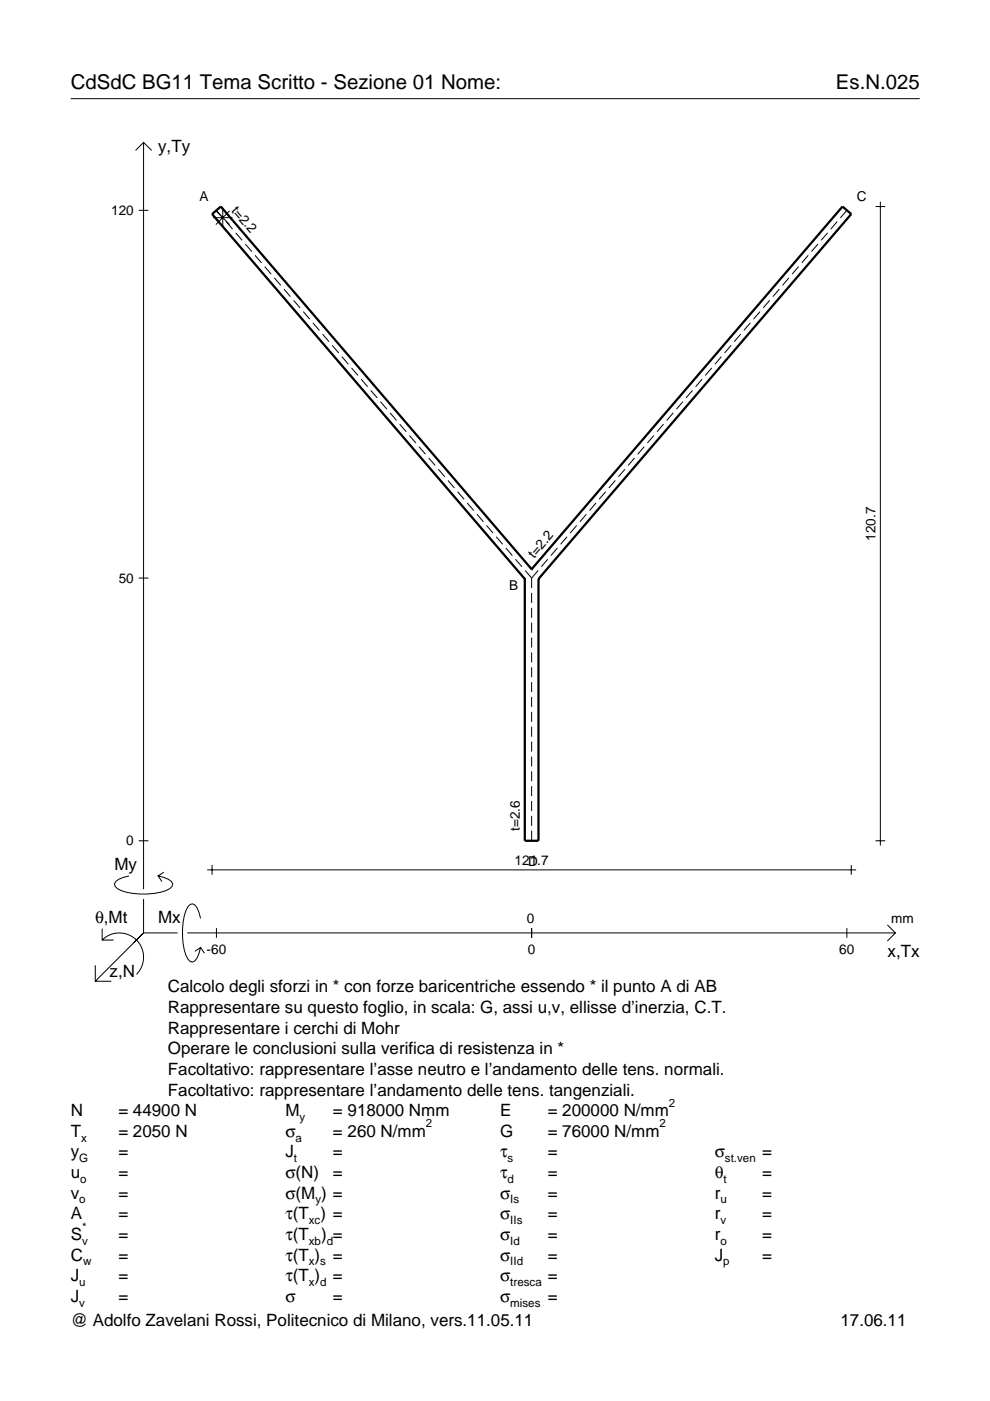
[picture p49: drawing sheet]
<svg xmlns="http://www.w3.org/2000/svg" width="210mm" height="297mm" viewBox="0 0 210 297" stroke-linecap="round" stroke-linejoin="round" font-family="sans-serif">
<defs><g id="words">
<g font-size="4.3">
<text x="15" y="18.9">CdSdC BG11 Tema Scritto - Sezione 01 Nome:</text>
<text x="177.2" y="18.9">Es.N.025</text>
</g>
<g font-size="3.6">
<text x="33.5" y="32.3">y,Ty</text>
<text x="24.3" y="184.4">My</text>
<text x="20.1" y="195.7">θ,Mt</text>
<text x="33.5" y="195.7">Mx</text>
<text x="188.2" y="203">x,Tx</text>
<text x="23.2" y="207.1">z,N</text>
<text x="35.6" y="210.4">Calcolo degli sforzi in * con forze baricentriche essendo * il punto A di AB</text>
<text x="35.6" y="214.8">Rappresentare su questo foglio, in scala: G, assi u,v, ellisse d’inerzia, C.T.</text>
<text x="35.6" y="219.2">Rappresentare i cerchi di Mohr</text>
<text x="35.6" y="223.5">Operare le conclusioni sulla verifica di resistenza in *</text>
<text x="35.6" y="227.9">Facoltativo: rappresentare l’asse neutro e l’andamento delle tens. normali.</text>
<text x="35.6" y="232.3">Facoltativo: rappresentare l’andamento delle tens. tangenziali.</text>
<text x="15" y="236.7">N</text>
<text x="25.1" y="236.7">= 44900 N</text>
<text x="60.5" y="236.7">M</text>
<text x="70.6" y="236.7">= 918000 Nmm</text>
<text x="106" y="236.7">E</text>
<text x="116.1" y="236.7">= 200000 N/mm</text>
<text x="15" y="241">T</text>
<text x="15" y="245.4">y</text>
<text x="25.1" y="241">= 2050 N</text>
<text x="25.1" y="245.4">=</text>
<text x="60.5" y="245.4">J</text>
<text x="60.5" y="241">σ</text>
<text x="70.6" y="245.4">=</text>
<text x="70.6" y="241">= 260 N/mm</text>
<text x="106" y="245.4">τ</text>
<text x="106" y="241">G</text>
<text x="116.1" y="245.4">=</text>
<text x="116.1" y="241">= 76000 N/mm</text>
<text x="151.5" y="245.4">σ</text>
<text x="161.6" y="245.4">=</text>
<text x="15" y="249.8">u</text>
<text x="25.1" y="249.8">=</text>
<text x="60.5" y="249.8">σ(N)</text>
<text x="70.6" y="249.8">=</text>
<text x="106" y="249.8">τ</text>
<text x="116.1" y="249.8">=</text>
<text x="151.5" y="249.8">θ</text>
<text x="161.6" y="249.8">=</text>
<text x="15" y="254.2">v</text>
<text x="25.1" y="254.2">=</text>
<text x="60.5" y="254.2">σ(M ) =</text>
<text x="106" y="254.2">σ</text>
<text x="116.1" y="254.2">=</text>
<text x="151.5" y="254.2">r</text>
<text x="161.6" y="254.2">=</text>
<text x="15" y="258.5">A</text>
<text x="15" y="262.9">S</text>
<text x="25.1" y="262.9">=</text>
<text x="25.1" y="258.5">=</text>
<text x="60.5" y="262.9">τ(T</text>
<text x="60.5" y="258.5">τ(T ) =</text>
<text x="68.1" y="262.9">) =</text>
<text x="106" y="258.5">σ</text>
<text x="106" y="262.9">σ</text>
<text x="116.1" y="258.5">=</text>
<text x="116.1" y="262.9">=</text>
<text x="151.5" y="262.9">r</text>
<text x="151.5" y="258.5">r</text>
<text x="161.6" y="262.9">=</text>
<text x="161.6" y="258.5">=</text>
<text x="15" y="267.3">C</text>
<text x="25.1" y="267.3">=</text>
<text x="60.5" y="267.3">τ(T )</text>
<text x="70.6" y="267.3">=</text>
<text x="106" y="267.3">σ</text>
<text x="116.1" y="267.3">=</text>
<text x="151.5" y="267.3">J</text>
<text x="161.6" y="267.3">=</text>
<text x="15" y="271.7">J</text>
<text x="25.1" y="271.7">=</text>
<text x="60.5" y="271.7">τ(T )</text>
<text x="70.6" y="271.7">=</text>
<text x="106" y="271.7">σ</text>
<text x="116.1" y="271.7">=</text>
<text x="15" y="281.2">@ Adolfo Zavelani Rossi, Politecnico di Milano, vers.11.05.11</text>
<text x="15" y="276">J</text>
<text x="25.1" y="276">=</text>
<text x="60.5" y="276">σ</text>
<text x="70.6" y="276">=</text>
<text x="106" y="276">σ</text>
<text x="116.1" y="276">=</text>
<text x="178.2" y="281.2">17.06.11</text>
</g>
<g font-size="2.9">
<text x="23.6" y="45.6">120</text>
<text x="42.3" y="42.6">A</text>
<text x="48.9" y="44.7" transform="rotate(49 48.9 44.7)">t=2.2</text>
<text x="181.7" y="42.6">C</text>
<text x="113.3" y="118.4" transform="rotate(-49 113.3 118.4)">t=2.2</text>
<text x="185.6" y="114.6" transform="rotate(-90 185.6 114.6)">120.7</text>
<text x="25.2" y="123.6">50</text>
<text x="107.9" y="125.1">B</text>
<text x="26.8" y="179.3">0</text>
<text x="110.2" y="176.2" transform="rotate(-90 110.2 176.2)">t=2.6</text>
<text x="109.1" y="183.4">121.7</text>
<text x="112" y="183.5">D</text>
<text x="111.7" y="195.7">0</text>
<text x="189" y="195.7">mm</text>
<text x="43.8" y="202.2">-60</text>
<text x="111.9" y="202.2">0</text>
<text x="178" y="202.2">60</text>
</g>
<g font-size="2.4">
<text x="63.5" y="237.7">y</text>
<text x="90.3" y="239">2</text>
<text x="139.8" y="239">2</text>
<text x="141.8" y="234.7">2</text>
<text x="17.2" y="242">x</text>
<text x="62.7" y="242">a</text>
<text x="16.8" y="246.4">G</text>
<text x="17" y="250.8">o</text>
<text x="62.3" y="246.4">t</text>
<text x="107.6" y="246.4">s</text>
<text x="107.6" y="250.8">d</text>
<text x="153.4" y="250.8">t</text>
<text x="153.7" y="246.4">st.ven</text>
<text x="16.8" y="255.2">o</text>
<text x="66.9" y="255.2">y</text>
<text x="108.2" y="255.2">Is</text>
<text x="152.7" y="255.2">u</text>
<text x="17.4" y="263.9">v</text>
<text x="17.4" y="260.9">*</text>
<text x="65.5" y="263.9">xb d</text>
<text x="65.5" y="259.5">xc</text>
<text x="108.2" y="259.5">IIs</text>
<text x="108.2" y="263.9">Id</text>
<text x="152.7" y="263.9">o</text>
<text x="152.7" y="259.5">v</text>
<text x="17.6" y="268.3">w</text>
<text x="65.5" y="268.3">x s</text>
<text x="108.2" y="268.3">IId</text>
<text x="153.3" y="268.3">p</text>
<text x="16.8" y="272.7">u</text>
<text x="65.5" y="272.7">x d</text>
<text x="108.2" y="272.7">tresca</text>
<text x="16.8" y="277">v</text>
<text x="108.2" y="277">mises</text>
</g>
</g></defs>
<g fill="none" stroke="#000" stroke-width=".21">
<path d="M15 20.9h180M28.7 31.9l1.7-1.7 1.8 1.7M30.4 30.2v158.3M29.4 44.6h2.1M45.2 46.2h4.1M45.8 44.7l2.9 2.9M45.9 44.6l1.4 1.6M47.2 44.1v4.1M47.9 47l1.4 1.6M48.7 44.7l-2.9 2.9M50 49.4l1.3 1.6M52 51.8l1.4 1.6"/>
<path d="M54.1 54.1l1.3 1.6M56.1 56.5l1.4 1.6M58.2 58.9l1.3 1.6M167.3 58.9l-1.4 1.6M169.3 56.5l-1.4 1.6M171.4 54.1l-1.4 1.6M173.4 51.8l-1.4 1.6M175.5 49.4l-1.4 1.6M177.5 47l-1.4 1.6M179.6 44.6l-1.4 1.6M185.6 43.8h2.1M186.7 42.8v136.5"/>
<path d="M60.2 61.3l1.4 1.6M62.2 63.7l1.4 1.6M64.3 66.1l1.4 1.6M66.3 68.5l1.4 1.6M68.4 70.8l1.4 1.6M70.4 73.2l1.4 1.6M72.5 75.6l1.4 1.6M74.5 78l1.4 1.6M150.9 78l-1.4 1.6M153 75.6l-1.4 1.6M155 73.2l-1.4 1.6M157 70.8l-1.3 1.6"/>
<path d="M159.1 68.5l-1.4 1.6M161.1 66.1l-1.3 1.6M163.2 63.7l-1.4 1.6M165.2 61.3l-1.3 1.6M76.6 80.4l1.3 1.6M78.6 82.8l1.4 1.6M80.7 85.2l1.3 1.6M82.7 87.5l1.4 1.7M84.7 89.9l1.4 1.6M86.8 92.3l1.4 1.6M88.8 94.7l1.4 1.6M90.9 97.1l1.4 1.6"/>
<path d="M92.9 99.5l1.4 1.6M132.5 99.5l-1.4 1.6M134.5 97.1l-1.3 1.6M136.6 94.7l-1.4 1.6M138.6 92.3l-1.3 1.6M140.7 89.9l-1.4 1.6M142.7 87.5l-1.3 1.7M144.8 85.2l-1.4 1.6M146.8 82.8l-1.4 1.6M148.9 80.4l-1.4 1.6M95 101.9l1.4 1.6M97 104.3l1.4 1.6"/>
<path d="M99.1 106.6l1.3 1.6M101.1 109l1.4 1.6M103.2 111.4l1.3 1.6M105.2 113.8l1.4 1.6M107.3 116.2l1.3 1.6M109.3 118.6l1.4 1.6M116.1 118.6l-1.3 1.6M118.2 116.2l-1.4 1.6M120.2 113.8l-1.3 1.6M122.3 111.4l-1.4 1.6M124.3 109l-1.4 1.6M126.4 106.6l-1.4 1.6"/>
<path d="M128.4 104.3l-1.4 1.6M130.5 101.9l-1.4 1.6M29.4 122.6h2.1M111.3 121l1.4 1.6M112.7 122.6v2.1M112.7 125.7v2.1M112.7 128.9v2.1M112.7 132v2.1M112.7 135.2v2.1M112.7 138.3v2.1M114.1 121l-1.4 1.6M112.7 141.5v2.1"/>
<path d="M112.7 144.6v2.1M112.7 147.8v2.1M112.7 150.9v2.1M112.7 154.1v2.1M112.7 157.2v2.2M29.4 178.3h2.1M112.7 160.4v2.1M112.7 163.5v2.2M112.7 166.7v2.1M112.7 169.8v2.2M112.7 173v2.1M112.7 176.1v2.2"/>
<path d="M185.6 178.3h2.1M21.7 199.3a5.1 5.1 0 0 1 7.2 0 5.1 5.1 0 0 1 0 7.3M21.7 196.9v2.4h2.4M27.3 185.7a3.6 3.6 0 0 0-3 1.7l.1 .5a5.6 5.6 0 0 0 3.8 1.5 13.4 13.4 0 0 0 7.8-1l.5-.5 .1-.5a3.6 3.6 0 0 0-3.1-1.7l.8 1.2M30.4 190.6v7.2M30.4 197.8l-10.2 10.2M30.4 197.8h7.2M34.7 184.9l-1.2 .8M39.7 197.8h150.1M42.5 194.7a3.6 3.6 0 0 0-1.7-3.1l-.5 .2a5.7 5.7 0 0 0-1.5 3.7 13.3 13.3 0 0 0 1 7.9l.5 .5 .5 .1a3.6 3.6 0 0 0 1.7-3.1l-1.2 .8M43.9 184.4h137.6M45 183.4v2.1"/>
<path d="M45.9 196.8v2M112.7 196.8v2M179.6 196.8v2M180.5 183.4v2.1M188.1 196.1l1.7 1.7-1.7 1.7M20.2 204.7v3.3h3.4M42.5 200.9l.8 1.2"/>
</g>
<path d="M111.3 122.8h.1M111.3 122.8v55.5h2.9v-55.5M112.7 120.7h.1M112.7 120.7l-65.9-76.9-1.8 1.6 66.3 77.4M112.7 120.7l65.9-76.9 1.9 1.6-66.3 77.4M114.2 122.8h.1" fill="none" stroke="#000" stroke-width=".48"/>
<use href="#words"/>
</svg>
